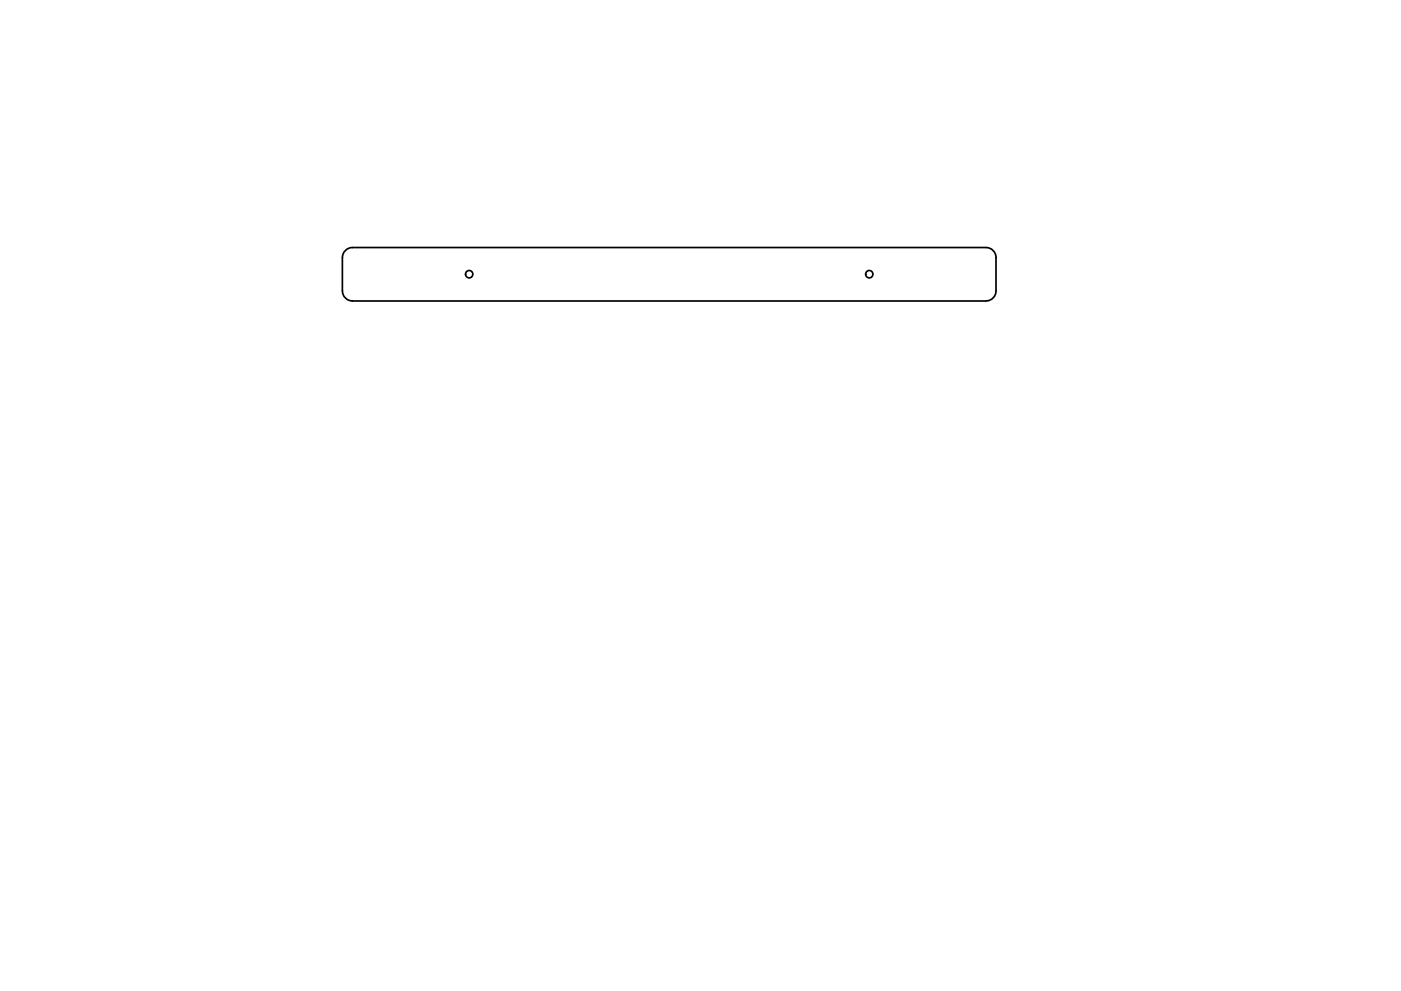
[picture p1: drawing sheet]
<svg xmlns="http://www.w3.org/2000/svg" width="420mm" height="297mm" viewBox="0 0 420 297" stroke-linecap="round" stroke-linejoin="round" font-family="sans-serif">
<!-- layer: Visible -->
<g fill="none" stroke="#000" stroke-width=".51">
<path d="M103.8 74.9l1.2-.6 .7-.1h190a2.99 2.99 0 0 1 3 3v10a3 3 0 0 1-3 3h-190a3 3 0 0 1-3-3v-10a2.99 2.99 0 0 1 1.1-2.3z"/>
<circle cx="140.7" cy="82.2" r="1.1"/>
<circle cx="260.7" cy="82.2" r="1.1"/>
</g>
</svg>
